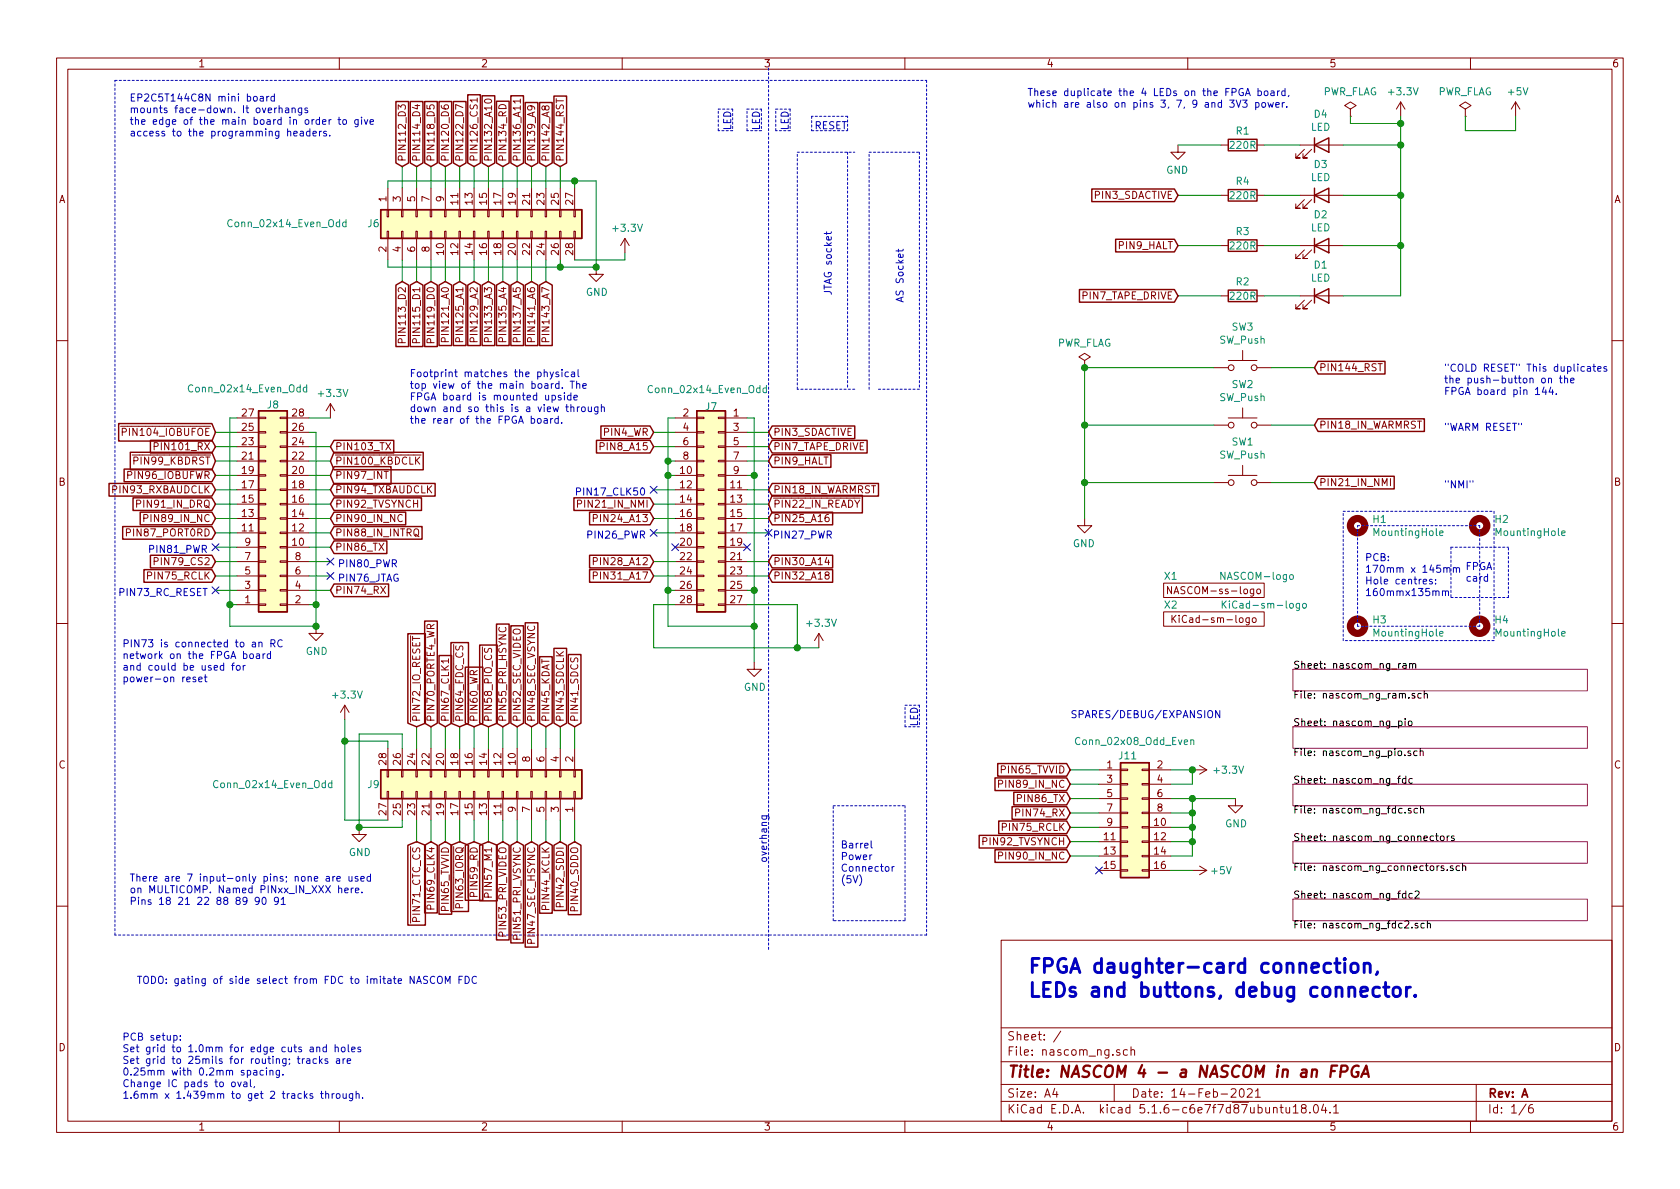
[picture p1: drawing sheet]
<svg xmlns="http://www.w3.org/2000/svg" width="297mm" height="210mm" viewBox="0 0 297 210" stroke-linecap="round" stroke-linejoin="round" font-family="sans-serif">
<defs><g id="words">
<g font-size="3.5" fill="#0000c2">
<text x="181.6" y="172.1">FPGA daughter-card connection,</text>
<text x="181.6" y="176.3">LEDs and buttons, debug connector.</text>
</g>
<text font-size="2.8" fill="#840000" x="178" y="190.5">Title: NASCOM 4 - a NASCOM in an FPGA</text>
<g font-size="2.1" fill="#840000">
<text x="178" y="184">Sheet: /</text>
<text x="178" y="186.7">File: nascom_ng.sch</text>
<text x="178" y="196.9">KiCad E.D.A. kicad 5.1.6-c6e7f7d87ubuntu18.04.1</text>
<text x="178" y="194.1">Size: A4</text>
<text x="200" y="194.1">Date: 14-Feb-2021</text>
<text x="263" y="194.1">Rev: A</text>
<text x="263" y="196.9">Id: 1/6</text>
</g>
<g font-size="1.8" fill="#840000">
<text x="35" y="11.9">1</text>
<text x="85" y="11.9">2</text>
<text x="135" y="11.9">3</text>
<text x="185" y="11.9">4</text>
<text x="235" y="11.9">5</text>
<text x="285" y="11.9">6</text>
<text x="71.8" y="28.7" transform="rotate(-90 71.8 28.7)">PIN112_D3</text>
<text x="74.3" y="28.7" transform="rotate(-90 74.3 28.7)">PIN114_D4</text>
<text x="76.8" y="28.7" transform="rotate(-90 76.8 28.7)">PIN118_D5</text>
<text x="79.4" y="28.7" transform="rotate(-90 79.4 28.7)">PIN120_D6</text>
<text x="81.9" y="28.7" transform="rotate(-90 81.9 28.7)">PIN122_D7</text>
<text x="84.5" y="28.7" transform="rotate(-90 84.5 28.7)">PIN126_CS1</text>
<text x="87" y="28.7" transform="rotate(-90 87 28.7)">PIN132_A10</text>
<text x="89.5" y="28.7" transform="rotate(-90 89.5 28.7)">PIN134_RD</text>
<text x="92.1" y="28.7" transform="rotate(-90 92.1 28.7)">PIN136_A11</text>
<text x="94.6" y="28.7" transform="rotate(-90 94.6 28.7)">PIN139_A9</text>
<text x="97.2" y="28.7" transform="rotate(-90 97.2 28.7)">PIN142_A8</text>
<text x="99.7" y="28.7" transform="rotate(-90 99.7 28.7)">PIN144_RST</text>
<text x="10.4" y="35.9">A</text>
<text x="68.3" y="35.7" transform="rotate(-90 68.3 35.7)">1</text>
<text x="70.9" y="35.7" transform="rotate(-90 70.9 35.7)">3</text>
<text x="73.4" y="35.7" transform="rotate(-90 73.4 35.7)">5</text>
<text x="75.9" y="35.7" transform="rotate(-90 75.9 35.7)">7</text>
<text x="78.5" y="35.7" transform="rotate(-90 78.5 35.7)">9</text>
<text x="193.6" y="35.2">PIN3_SDACTIVE</text>
<text x="285.4" y="35.9">A</text>
<text x="81" y="36.1" transform="rotate(-90 81 36.1)">11</text>
<text x="83.6" y="36.1" transform="rotate(-90 83.6 36.1)">13</text>
<text x="86.1" y="36.1" transform="rotate(-90 86.1 36.1)">15</text>
<text x="88.6" y="36.1" transform="rotate(-90 88.6 36.1)">17</text>
<text x="91.2" y="36.1" transform="rotate(-90 91.2 36.1)">19</text>
<text x="93.7" y="36.1" transform="rotate(-90 93.7 36.1)">21</text>
<text x="96.3" y="36.1" transform="rotate(-90 96.3 36.1)">23</text>
<text x="98.8" y="36.1" transform="rotate(-90 98.8 36.1)">25</text>
<text x="101.3" y="36.1" transform="rotate(-90 101.3 36.1)">27</text>
<text x="68.3" y="44.5" transform="rotate(-90 68.3 44.5)">2</text>
<text x="70.9" y="44.5" transform="rotate(-90 70.9 44.5)">4</text>
<text x="73.4" y="44.5" transform="rotate(-90 73.4 44.5)">6</text>
<text x="75.9" y="44.5" transform="rotate(-90 75.9 44.5)">8</text>
<text x="78.5" y="45" transform="rotate(-90 78.5 45)">10</text>
<text x="81" y="45" transform="rotate(-90 81 45)">12</text>
<text x="83.6" y="45" transform="rotate(-90 83.6 45)">14</text>
<text x="86.1" y="45" transform="rotate(-90 86.1 45)">16</text>
<text x="88.6" y="45" transform="rotate(-90 88.6 45)">18</text>
<text x="91.2" y="45" transform="rotate(-90 91.2 45)">20</text>
<text x="93.7" y="45" transform="rotate(-90 93.7 45)">22</text>
<text x="96.3" y="45" transform="rotate(-90 96.3 45)">24</text>
<text x="98.8" y="45" transform="rotate(-90 98.8 45)">26</text>
<text x="101.3" y="45" transform="rotate(-90 101.3 45)">28</text>
<text x="197.9" y="44.1">PIN9_HALT</text>
<text x="191.5" y="53">PIN7_TAPE_DRIVE</text>
<text x="71.8" y="59.7" transform="rotate(-90 71.8 59.7)">PIN113_D2</text>
<text x="74.3" y="59.7" transform="rotate(-90 74.3 59.7)">PIN115_D1</text>
<text x="76.8" y="59.7" transform="rotate(-90 76.8 59.7)">PIN119_D0</text>
<text x="79.4" y="59.7" transform="rotate(-90 79.4 59.7)">PIN121_A0</text>
<text x="81.9" y="59.7" transform="rotate(-90 81.9 59.7)">PIN125_A1</text>
<text x="84.5" y="59.7" transform="rotate(-90 84.5 59.7)">PIN129_A2</text>
<text x="87" y="59.7" transform="rotate(-90 87 59.7)">PIN133_A3</text>
<text x="89.5" y="59.7" transform="rotate(-90 89.5 59.7)">PIN135_A4</text>
<text x="92.1" y="59.7" transform="rotate(-90 92.1 59.7)">PIN137_A5</text>
<text x="94.6" y="59.7" transform="rotate(-90 94.6 59.7)">PIN141_A6</text>
<text x="97.2" y="59.7" transform="rotate(-90 97.2 59.7)">PIN143_A7</text>
<text x="233.2" y="65.7">PIN144_RST</text>
<text x="22.4" y="77.1">PIN104_IOBUFOE</text>
<text x="42.8" y="76.2">25</text>
<text x="42.8" y="73.7">27</text>
<text x="51.7" y="76.2">26</text>
<text x="51.7" y="73.7">28</text>
<text x="106.9" y="77.1">PIN4_WR</text>
<text x="120.8" y="73.7">2</text>
<text x="120.8" y="76.2">4</text>
<text x="129.7" y="73.7">1</text>
<text x="129.7" y="76.2">3</text>
<text x="136.7" y="77.1">PIN3_SDACTIVE</text>
<text x="233.2" y="75.8">PIN18_IN_WARMRST</text>
<text x="24.1" y="82.2">PIN99_KBDRST</text>
<text x="28" y="79.6">PIN101_RX</text>
<text x="42.8" y="83.8">19</text>
<text x="42.8" y="81.3">21</text>
<text x="42.8" y="78.7">23</text>
<text x="51.7" y="83.8">20</text>
<text x="51.7" y="81.3">22</text>
<text x="51.7" y="78.7">24</text>
<text x="59.2" y="79.6">PIN103_TX</text>
<text x="59.2" y="82.2">PIN100_KBDCLK</text>
<text x="106.6" y="79.6">PIN8_A15</text>
<text x="120.3" y="83.8">10</text>
<text x="120.8" y="78.7">6</text>
<text x="120.8" y="81.3">8</text>
<text x="129.7" y="78.7">5</text>
<text x="129.7" y="81.3">7</text>
<text x="129.7" y="83.8">9</text>
<text x="136.7" y="79.6">PIN7_TAPE_DRIVE</text>
<text x="136.7" y="82.2">PIN9_HALT</text>
<text x="10.4" y="85.9">B</text>
<text x="20.2" y="87.2">PIN93_RXBAUDCLK</text>
<text x="23" y="84.7">PIN96_IOBUFWR</text>
<text x="24.7" y="89.8">PIN91_IN_DRQ</text>
<text x="42.8" y="88.9">15</text>
<text x="42.8" y="86.4">17</text>
<text x="51.7" y="88.9">16</text>
<text x="51.7" y="86.4">18</text>
<text x="59.2" y="89.8">PIN92_TVSYNCH</text>
<text x="59.2" y="87.2">PIN94_TXBAUDCLK</text>
<text x="59.2" y="84.7">PIN97_INT</text>
<text x="102.9" y="89.8">PIN21_IN_NMI</text>
<text x="120.3" y="86.4">12</text>
<text x="120.3" y="88.9">14</text>
<text x="129.2" y="86.4">11</text>
<text x="129.2" y="88.9">13</text>
<text x="136.7" y="89.8">PIN22_IN_READY</text>
<text x="136.7" y="87.2">PIN18_IN_WARMRST</text>
<text x="233.2" y="86">PIN21_IN_NMI</text>
<text x="285.4" y="85.9">B</text>
<text x="23" y="94.9">PIN87_PORT0RD</text>
<text x="26.1" y="92.3">PIN89_IN_NC</text>
<text x="42.8" y="94">11</text>
<text x="42.8" y="91.4">13</text>
<text x="51.7" y="94">12</text>
<text x="51.7" y="91.4">14</text>
<text x="59.2" y="92.3">PIN90_IN_NC</text>
<text x="59.2" y="94.9">PIN88_IN_INTRQ</text>
<text x="105.6" y="92.3">PIN24_A13</text>
<text x="120.3" y="91.4">16</text>
<text x="120.3" y="94">18</text>
<text x="129.2" y="91.4">15</text>
<text x="129.2" y="94">17</text>
<text x="136.7" y="92.3">PIN25_A16</text>
<text x="28" y="99.9">PIN79_CS2</text>
<text x="43.3" y="101.6">5</text>
<text x="43.3" y="99.1">7</text>
<text x="43.3" y="96.5">9</text>
<text x="51.7" y="96.5">10</text>
<text x="52.2" y="101.6">6</text>
<text x="52.2" y="99.1">8</text>
<text x="59.2" y="97.4">PIN86_TX</text>
<text x="105.6" y="99.9">PIN28_A12</text>
<text x="120.3" y="96.5">20</text>
<text x="120.3" y="99.1">22</text>
<text x="120.3" y="101.6">24</text>
<text x="129.2" y="96.5">19</text>
<text x="129.2" y="99.1">21</text>
<text x="129.2" y="101.6">23</text>
<text x="136.7" y="99.9">PIN30_A14</text>
<text x="26.5" y="102.5">PIN75_RCLK</text>
<text x="43.3" y="106.7">1</text>
<text x="43.3" y="104.1">3</text>
<text x="52.2" y="106.7">2</text>
<text x="52.2" y="104.1">4</text>
<text x="59.2" y="105">PIN74_RX</text>
<text x="105.6" y="102.5">PIN31_A17</text>
<text x="120.3" y="104.1">26</text>
<text x="120.3" y="106.7">28</text>
<text x="129.2" y="104.1">25</text>
<text x="129.2" y="106.7">27</text>
<text x="136.7" y="102.5">PIN32_A18</text>
<text x="207.3" y="105.1">NASCOM-ss-logo</text>
<text x="208.4" y="110.2">KiCad-sm-logo</text>
<text x="74.3" y="127.7" transform="rotate(-90 74.3 127.7)">PIN72_IO_RESET</text>
<text x="76.8" y="127.7" transform="rotate(-90 76.8 127.7)">PIN70_PORTE4_WR</text>
<text x="79.4" y="127.7" transform="rotate(-90 79.4 127.7)">PIN67_CLK1</text>
<text x="81.9" y="127.7" transform="rotate(-90 81.9 127.7)">PIN64_FDC_CS</text>
<text x="84.5" y="127.7" transform="rotate(-90 84.5 127.7)">PIN60_WR</text>
<text x="87" y="127.7" transform="rotate(-90 87 127.7)">PIN58_PIO_CS</text>
<text x="89.5" y="127.7" transform="rotate(-90 89.5 127.7)">PIN55_PRI_HSYNC</text>
<text x="92.1" y="127.7" transform="rotate(-90 92.1 127.7)">PIN52_SEC_VIDEO</text>
<text x="94.6" y="127.7" transform="rotate(-90 94.6 127.7)">PIN48_SEC_VSYNC</text>
<text x="97.2" y="127.7" transform="rotate(-90 97.2 127.7)">PIN45_KDAT</text>
<text x="99.7" y="127.7" transform="rotate(-90 99.7 127.7)">PIN43_SDCLK</text>
<text x="102.2" y="127.7" transform="rotate(-90 102.2 127.7)">PIN41_SDCS</text>
<text x="10.4" y="135.9">C</text>
<text x="68.3" y="135.2" transform="rotate(-90 68.3 135.2)">28</text>
<text x="70.9" y="135.2" transform="rotate(-90 70.9 135.2)">26</text>
<text x="73.4" y="135.2" transform="rotate(-90 73.4 135.2)">24</text>
<text x="75.9" y="135.2" transform="rotate(-90 75.9 135.2)">22</text>
<text x="78.5" y="135.2" transform="rotate(-90 78.5 135.2)">20</text>
<text x="81" y="135.2" transform="rotate(-90 81 135.2)">18</text>
<text x="83.6" y="135.2" transform="rotate(-90 83.6 135.2)">16</text>
<text x="86.1" y="135.2" transform="rotate(-90 86.1 135.2)">14</text>
<text x="88.6" y="135.2" transform="rotate(-90 88.6 135.2)">12</text>
<text x="91.2" y="135.2" transform="rotate(-90 91.2 135.2)">10</text>
<text x="93.7" y="134.7" transform="rotate(-90 93.7 134.7)">8</text>
<text x="96.3" y="134.7" transform="rotate(-90 96.3 134.7)">6</text>
<text x="98.8" y="134.7" transform="rotate(-90 98.8 134.7)">4</text>
<text x="101.3" y="134.7" transform="rotate(-90 101.3 134.7)">2</text>
<text x="177.3" y="136.8">PIN65_TVVID</text>
<text x="195.7" y="135.9">1</text>
<text x="204.6" y="135.9">2</text>
<text x="285.4" y="135.9">C</text>
<text x="91.2" y="143.6" transform="rotate(-90 91.2 143.6)">9</text>
<text x="93.7" y="143.6" transform="rotate(-90 93.7 143.6)">7</text>
<text x="96.3" y="143.6" transform="rotate(-90 96.3 143.6)">5</text>
<text x="98.8" y="143.6" transform="rotate(-90 98.8 143.6)">3</text>
<text x="101.3" y="143.6" transform="rotate(-90 101.3 143.6)">1</text>
<text x="177.2" y="139.3">PIN89_IN_NC</text>
<text x="180.3" y="141.9">PIN86_TX</text>
<text x="195.7" y="138.4">3</text>
<text x="195.7" y="141">5</text>
<text x="195.7" y="143.5">7</text>
<text x="204.6" y="138.4">4</text>
<text x="204.6" y="141">6</text>
<text x="204.6" y="143.5">8</text>
<text x="68.3" y="144.1" transform="rotate(-90 68.3 144.1)">27</text>
<text x="70.9" y="144.1" transform="rotate(-90 70.9 144.1)">25</text>
<text x="73.4" y="144.1" transform="rotate(-90 73.4 144.1)">23</text>
<text x="75.9" y="144.1" transform="rotate(-90 75.9 144.1)">21</text>
<text x="78.5" y="144.1" transform="rotate(-90 78.5 144.1)">19</text>
<text x="81" y="144.1" transform="rotate(-90 81 144.1)">17</text>
<text x="83.6" y="144.1" transform="rotate(-90 83.6 144.1)">15</text>
<text x="86.1" y="144.1" transform="rotate(-90 86.1 144.1)">13</text>
<text x="88.6" y="144.1" transform="rotate(-90 88.6 144.1)">11</text>
<text x="174.1" y="149.5">PIN92_TVSYNCH</text>
<text x="177.6" y="146.9">PIN75_RCLK</text>
<text x="180.1" y="144.4">PIN74_RX</text>
<text x="195.2" y="148.6">11</text>
<text x="195.7" y="146">9</text>
<text x="204.1" y="146">10</text>
<text x="204.1" y="148.6">12</text>
<text x="177.2" y="152">PIN90_IN_NC</text>
<text x="195.2" y="151.1">13</text>
<text x="195.2" y="153.7">15</text>
<text x="204.1" y="151.1">14</text>
<text x="204.1" y="153.7">16</text>
<text x="76.8" y="160.1" transform="rotate(-90 76.8 160.1)">PIN69_CLK4</text>
<text x="79.4" y="160.7" transform="rotate(-90 79.4 160.7)">PIN65_TVVID</text>
<text x="81.9" y="160" transform="rotate(-90 81.9 160)">PIN63_IORQ</text>
<text x="84.5" y="158.1" transform="rotate(-90 84.5 158.1)">PIN59_RD</text>
<text x="87" y="158" transform="rotate(-90 87 158)">PIN57_M1</text>
<text x="97.2" y="160.4" transform="rotate(-90 97.2 160.4)">PIN44_KCLK</text>
<text x="99.7" y="159.8" transform="rotate(-90 99.7 159.8)">PIN42_SDDI</text>
<text x="102.2" y="160.6" transform="rotate(-90 102.2 160.6)">PIN40_SDDO</text>
<text x="74.3" y="162.6" transform="rotate(-90 74.3 162.6)">PIN71_CTC_CS</text>
<text x="89.5" y="165" transform="rotate(-90 89.5 165)">PIN53_PRI_VIDEO</text>
<text x="92.1" y="165.6" transform="rotate(-90 92.1 165.6)">PIN51_PRI_VSYNC</text>
<text x="94.6" y="166.3" transform="rotate(-90 94.6 166.3)">PIN47_SEC_HSYNC</text>
<text x="10.4" y="185.9">D</text>
<text x="285.4" y="185.9">D</text>
<text x="35" y="199.9">1</text>
<text x="85" y="199.9">2</text>
<text x="135" y="199.9">3</text>
<text x="185" y="199.9">4</text>
<text x="235" y="199.9">5</text>
<text x="285" y="199.9">6</text>
</g>
<g font-size="1.8" fill="#0000c2">
<text x="22.9" y="18">EP2C5T144C8N mini board</text>
<text x="181.6" y="17">These duplicate the 4 LEDs on the FPGA board,</text>
<text x="22.9" y="20">mounts face-down. It overhangs</text>
<text x="22.9" y="22.1">the edge of the main board in order to give</text>
<text x="129.3" y="23.1" transform="rotate(-90 129.3 23.1)">LED</text>
<text x="134.4" y="23.1" transform="rotate(-90 134.4 23.1)">LED</text>
<text x="139.4" y="23.1" transform="rotate(-90 139.4 23.1)">LED</text>
<text x="144" y="22.9">RESET</text>
<text x="181.6" y="19">which are also on pins 3, 7, 9 and 3V3 power.</text>
<text x="22.9" y="24.1">access to the programming headers.</text>
<text x="147.1" y="52.3" transform="rotate(-90 147.1 52.3)">JTAG socket</text>
<text x="159.8" y="53.6" transform="rotate(-90 159.8 53.6)">AS Socket</text>
<text x="255.3" y="65.7">&quot;COLD RESET&quot; This duplicates</text>
<text x="72.4" y="66.7">Footprint matches the physical</text>
<text x="72.4" y="68.8">top view of the main board. The</text>
<text x="72.4" y="70.8">FPGA board is mounted upside</text>
<text x="255.3" y="67.8">the push-button on the</text>
<text x="255.3" y="69.8">FPGA board pin 144.</text>
<text x="72.4" y="72.9">down and so this is a view through</text>
<text x="72.4" y="74.9">the rear of the FPGA board.</text>
<text x="255.3" y="76.2">&quot;WARM RESET&quot;</text>
<text x="102.8" y="87.6">PIN17_CLK50</text>
<text x="255.3" y="86.4">&quot;NMI&quot;</text>
<text x="104.3" y="95.2">PIN26_PWR</text>
<text x="137.3" y="95.2">PIN27_PWR</text>
<text x="26.8" y="97.8">PIN81_PWR</text>
<text x="59.7" y="100.3">PIN80_PWR</text>
<text x="241.3" y="99.2">PCB:</text>
<text x="241.3" y="101.3">170mm x 145mm</text>
<text x="259.1" y="100.8">FPGA</text>
<text x="21.5" y="105.4">PIN73_RC_RESET</text>
<text x="59.7" y="102.9">PIN76_JTAG</text>
<text x="241.3" y="103.3">Hole centres:</text>
<text x="241.3" y="105.4">160mmx135mm</text>
<text x="259.1" y="102.9">card</text>
<text x="21.6" y="114.5">PIN73 is connected to an RC</text>
<text x="21.6" y="116.5">network on the FPGA board</text>
<text x="21.6" y="118.6">and could be used for</text>
<text x="21.6" y="120.6">power-on reset</text>
<text x="162.3" y="128.5" transform="rotate(-90 162.3 128.5)">LED</text>
<text x="189.2" y="127">SPARES/DEBUG/EXPANSION</text>
<text x="22.9" y="155.9">There are 7 input-only pins; none are used</text>
<text x="135.6" y="152.6" transform="rotate(-90 135.6 152.6)">overhang</text>
<text x="148.6" y="150">Barrel</text>
<text x="148.6" y="152.1">Power</text>
<text x="148.6" y="154.1">Connector</text>
<text x="22.9" y="158">on MULTICOMP. Named PINxx_IN_XXX here.</text>
<text x="22.9" y="160">Pins 18 21 22 88 89 90 91</text>
<text x="148.6" y="156.2">(5V)</text>
<text x="24.1" y="174">TODO: gating of side select from FDC to imitate NASCOM FDC</text>
<text x="21.6" y="184">PCB setup:</text>
<text x="21.6" y="186.1">Set grid to 1.0mm for edge cuts and holes</text>
<text x="21.6" y="188.1">Set grid to 25mils for routing; tracks are</text>
<text x="21.6" y="190.2">0.25mm with 0.2mm spacing.</text>
<text x="21.6" y="192.2">Change IC pads to oval,</text>
<text x="21.6" y="194.3">1.6mm x 1.439mm to get 2 tracks through.</text>
</g>
<g font-size="1.8" fill="#008484">
<text x="233.8" y="16.9">PWR_FLAG</text>
<text x="245.7" y="16.9">+3.3V</text>
<text x="254.1" y="16.9">PWR_FLAG</text>
<text x="266.8" y="16.9">+5V</text>
<text x="218.6" y="23.8">R1</text>
<text x="231.7" y="23.1">LED</text>
<text x="232.4" y="20.8">D4</text>
<text x="217.6" y="26.3">220R</text>
<text x="232.4" y="29.7">D3</text>
<text x="206.2" y="30.7">GND</text>
<text x="217.6" y="35.2">220R</text>
<text x="218.6" y="32.7">R4</text>
<text x="231.7" y="32">LED</text>
<text x="40.7" y="40.2">Conn_02x14_Even_Odd</text>
<text x="65.1" y="40.2">J6</text>
<text x="108.5" y="41">+3.3V</text>
<text x="218.6" y="41.6">R3</text>
<text x="231.7" y="40.9">LED</text>
<text x="232.4" y="38.6">D2</text>
<text x="217.6" y="44.1">220R</text>
<text x="232.4" y="47.5">D1</text>
<text x="103.6" y="52.3">GND</text>
<text x="217.6" y="53">220R</text>
<text x="218.6" y="50.5">R2</text>
<text x="231.7" y="49.8">LED</text>
<text x="217.8" y="58.5">SW3</text>
<text x="186.8" y="61.3">PWR_FLAG</text>
<text x="215.6" y="60.8">SW_Push</text>
<text x="33.8" y="69.4">Conn_02x14_Even_Odd</text>
<text x="56.5" y="70.2">+3.3V</text>
<text x="115" y="69.5">Conn_02x14_Even_Odd</text>
<text x="215.6" y="70.9">SW_Push</text>
<text x="217.8" y="68.6">SW2</text>
<text x="47.3" y="72.2">J8</text>
<text x="124.8" y="72.6">J7</text>
<text x="215.6" y="81.1">SW_Push</text>
<text x="217.8" y="78.8">SW1</text>
<text x="242.8" y="92.5">H1</text>
<text x="243.1" y="94.8">MountingHole</text>
<text x="264.4" y="92.5">H2</text>
<text x="264.7" y="94.8">MountingHole</text>
<text x="189.7" y="96.8">GND</text>
<text x="205.9" y="102.5">X1</text>
<text x="205.9" y="107.6">X2</text>
<text x="216.2" y="102.5">NASCOM-logo</text>
<text x="217.2" y="107.6">KiCad-sm-logo</text>
<text x="142.8" y="110.8">+3.3V</text>
<text x="242.8" y="110.3">H3</text>
<text x="243.1" y="112.6">MountingHole</text>
<text x="264.4" y="110.3">H4</text>
<text x="264.7" y="112.6">MountingHole</text>
<text x="54.1" y="115.8">GND</text>
<text x="59" y="123.5">+3.3V</text>
<text x="131.5" y="122.2">GND</text>
<text x="190.6" y="131.7">Conn_02x08_Odd_Even</text>
<text x="197.9" y="134.3">J11</text>
<text x="214.8" y="136.8">+3.3V</text>
<text x="38.2" y="139.4">Conn_02x14_Even_Odd</text>
<text x="65.1" y="139.4">J9</text>
<text x="216.6" y="146.3">GND</text>
<text x="61.7" y="151.4">GND</text>
<text x="214.3" y="154.6">+5V</text>
</g>
<g font-size="1.8">
<text x="228.6" y="118.3">Sheet: nascom_ng_ram</text>
<text x="228.6" y="123.5">File: nascom_ng_ram.sch</text>
<text x="228.6" y="128.4">Sheet: nascom_ng_pio</text>
<text x="228.6" y="133.7">File: nascom_ng_pio.sch</text>
<text x="228.6" y="138.6">Sheet: nascom_ng_fdc</text>
<text x="228.6" y="143.9">File: nascom_ng_fdc.sch</text>
<text x="228.6" y="148.7">Sheet: nascom_ng_connectors</text>
<text x="228.6" y="154">File: nascom_ng_connectors.sch</text>
<text x="228.6" y="158.9">Sheet: nascom_ng_fdc2</text>
<text x="228.6" y="164.2">File: nascom_ng_fdc2.sch</text>
</g>
</g></defs>
<g fill="none" stroke="#840000" stroke-width=".18">
<path d="M10 10.3h277v189.9h-277zM12 12.2h273v186.1h-273zM60 10.3v1.9M70.4 19.3v-.8l.5 .5 .1-.4 .5-.1 .2 .3-.1 .5M73.4 18.7h.8M73.8 18.5v.8l-.9-.3M75.5 18.6v.6l.6 .1-.1-.5 .2-.3h.3l.3 .3-.2 .5M78 18.7l.1 .3a.81 .81 0 0 0 1.2 0l-.1-.3-.4-.2-.3 .3v.2l.3 .3M81.8 19l-1.2-.5v.8M84.4 17.7h-1.3l.4 .4M84.4 17.3v.8M85.7 17.7a.75 .75 0 0 1 1.2 .2 .73 .73 0 0 1-1.3-.1z"/>
<path d="M88.4 18.6a.66 .66 0 0 1 .7-.1 .66 .66 0 0 1 .4 .7h-1.3zM92 17.9h-1.3l.4 .3M92 17.5v.7M93.8 18.7l.3 .3-.1 .3-.2 .2-.5-.2v-.3l.1-.2a.84 .84 0 0 1 1.1 .3v.2M96.4 19l.2-.3h.3l.2 .3-.1 .3-.1 .2-.4-.1-.1-.4-.3-.3-.3 .3 .1 .4h.3l.2-.2M98.3 17.4v.8M110 10.3v1.9M160 10.3v1.9M210 10.3v1.9M238.8 19.3l1-.6-1-.7-1.1 .7 1.1 .6v1.3M247.6 18l-.7 1.3M247.6 18v2.6"/>
<path d="M247.6 18l.8 1.3M259.1 19.3l1-.6-1-.7-1 .7 1 .6v1.3M260 10.3v1.9M268 18l-.8 1.3M268 18v2.6M268 18l.7 1.3M68.5 37.1h.2v1.2h-.2zM68.6 33.3v3.8M71 37.1h.2v1.2h-.2zM71.1 33.3v3.8M73.5 37.1h.3v1.2h-.3zM73.7 33.3v3.8"/>
<path d="M76.1 37.1h.2v1.2h-.2zM76.2 33.3v3.8M78.6 37.1h.3v1.2h-.3zM78.7 33.3v3.8M81.2 37.1h.2v1.2h-.2zM81.3 33.3v3.8M83.7 37.1h.2v1.2h-.2zM83.8 33.3v3.8M86.2 37.1h.3v1.2h-.3zM86.4 33.3v3.8M88.8 37.1h.2v1.2h-.2zM88.9 33.3v3.8"/>
<path d="M91.3 37.1h.3v1.2h-.3zM91.4 33.3v3.8M93.9 37.1h.2v1.2h-.2zM94 33.3v3.8M96.4 37.1h.2v1.2h-.2zM96.5 33.3v3.8M98.9 37.1h.3v1.2h-.3zM99.1 33.3v3.8M101.5 37.1h.2v1.2h-.2zM101.6 33.3v3.8M208.3 25.6v1.3h-1.3l1.3 1.3 1.2-1.3h-1.2M215.9 34.5h1.3"/>
<path d="M215.9 25.6h1.3M222.2 34.5h1.3M222.2 25.6h1.3M229.9 34.5h7.6M229.9 25.6h7.6M230.6 35.3l-1.5 1.5h.8h-.8v-.7M230.6 26.4l-1.5 1.5h.8h-.8v-.7M231.9 35.3l-1.5 1.5h.7h-.7v-.7M231.9 26.4l-1.5 1.5h.7h-.7v-.7M238.8 20.6h.1M259.1 20.6h.1M68.5 40.9h.2v1.3h-.2z"/>
<path d="M68.6 42.2v3.8M71 40.9h.2v1.3h-.2zM71.1 42.2v3.8M73.5 40.9h.3v1.3h-.3zM73.7 42.2v3.8M76.1 40.9h.2v1.3h-.2zM76.2 42.2v3.8M78.6 40.9h.3v1.3h-.3zM78.7 42.2v3.8M81.2 40.9h.2v1.3h-.2zM81.3 42.2v3.8M83.7 40.9h.2v1.3h-.2z"/>
<path d="M83.8 42.2v3.8M86.2 40.9h.3v1.3h-.3zM86.4 42.2v3.8M88.8 40.9h.2v1.3h-.2zM88.9 42.2v3.8M91.3 40.9h.3v1.3h-.3zM91.4 42.2v3.8M93.9 40.9h.2v1.3h-.2zM94 42.2v3.8M96.4 40.9h.2v1.3h-.2zM96.5 42.2v3.8M98.9 40.9h.3v1.3h-.3z"/>
<path d="M99.1 42.2v3.8M101.5 40.9h.2v1.3h-.2zM101.6 42.2v3.8M105.4 47.2v1.3h1.3l-1.3 1.3-1.3-1.3h1.3M110.5 42.2l-.8 1.2M110.5 42.2v2.5M110.5 42.2l.8 1.2M215.9 52.3h1.3M215.9 43.4h1.3M222.2 52.3h1.3M222.2 43.4h1.3M229.9 52.3h7.6"/>
<path d="M229.9 43.4h7.6M230.6 53.1l-1.5 1.5h.8h-.8v-.8M230.6 44.2l-1.5 1.5h.8h-.8v-.7M231.9 53.1l-1.5 1.5h.7h-.7v-.8M231.9 44.2l-1.5 1.5h.7h-.7v-.7M10 60.2h2M21.3 75.4h1.3M21.6 76.4l.6-.1 .2-.1-.1-.3-.2-.2h-.5v1.3M27.3 78.9l.6-.1v-.4l-.2-.1h-.4v1.2M41.9 73.9h3.8M41.9 76.4h3.8M41.9 79h3.8"/>
<path d="M45.7 73.8h1.3v.2h-1.3zM45.7 76.3h1.3v.3h-1.3zM45.7 78.9h1.3v.2h-1.3zM49.5 73.8h1.3v.2h-1.3zM49.5 76.3h1.3v.3h-1.3zM49.5 78.9h1.3v.2h-1.3zM50.8 73.9h3.8M50.8 76.4h3.8M50.8 79h3.8M58.4 71.4l-.7 1.2M58.4 71.4v2.5M58.4 71.4l.8 1.2"/>
<path d="M68.2 78.3l.9 1.2M69.1 78.3l-.9 1.2M71.1 60.6l-.1-.7h-.5l-.1 .2v.5h1.3M73.6 60.6l-.1-.7h-.4l-.2 .2v.5h1.3M76.1 60.6l-.1-.7h-.4l-.1 .2v.5h1.3M78.7 60.4l-.1-.6h-.4l-.2 .1v.5h1.3M81.2 60.4v-.6h-.5l-.1 .1v.5h1.2M83.8 60.4l-.1-.6h-.5l-.1 .1v.5h1.3M86.3 60.4v-.6h-.5l-.2 .1v.5h1.3M88.8 60.4v-.6h-.5l-.1 .1v.5h1.3M91.4 60.4l-.1-.6h-.4l-.2 .1v.5h1.3M93.9 60.4v-.6h-.5l-.1 .1v.5h1.2"/>
<path d="M96.5 60.4l-.1-.6h-.5l-.1 .1v.5h1.3M106.1 78.9l.7-.1v-.4l-.7-.1v1.2M119.4 73.9h3.8M119.4 76.4h3.8M119.4 79h3.8M123.2 78.9h1.3v.2h-1.3zM123.2 76.3h1.3v.3h-1.3zM123.2 73.8h1.3v.2h-1.3zM127 78.9h1.3v.2h-1.3zM127 76.3h1.3v.3h-1.3zM127 73.8h1.3v.2h-1.3zM128.3 73.9h3.8"/>
<path d="M128.3 76.4h3.8M128.3 79h3.8M191.8 63.7l1-.6-1-.6-1 .6 1 .6v1.3M191.8 65h.1M214.6 75.2h2.6M214.6 65h2.6M217.2 73.9h5M217.2 63.7h5M219.7 62v1.7M219.7 72.1v1.8M222.2 75.2h2.6M222.2 65h2.6"/>
<path d="M243.7 64.3h.7M285 60.2h2M22.4 94.2l.6-.1v-.5l-.2-.1h-.4v1.3M23.4 80.5h1.2M24.2 89.1l.6-.1 .1-.1-.1-.3-.2-.2h-.4v1.3M25.4 91.6h.6l.2-.2-.1-.3-.2-.1h-.5v1.2M27.3 99.3l.6-.1v-.5l-.2-.1h-.4v1.3M41.9 84.1h3.8M41.9 86.6h3.8M41.9 89.1h3.8M41.9 91.7h3.8M41.9 94.2h3.8"/>
<path d="M41.9 96.8h3.8M41.9 99.3h3.8M41.9 81.5h3.8M45.7 81.4h1.3v.3h-1.3zM45.7 83.9h1.3v.3h-1.3zM45.7 86.5h1.3v.2h-1.3zM45.7 89h1.3v.3h-1.3zM45.7 91.6h1.3v.2h-1.3zM45.7 94.1h1.3v.3h-1.3zM45.7 96.6h1.3v.3h-1.3zM45.7 99.2h1.3v.2h-1.3zM49.5 81.4h1.3v.3h-1.3z"/>
<path d="M49.5 83.9h1.3v.3h-1.3zM49.5 86.5h1.3v.2h-1.3zM49.5 89h1.3v.3h-1.3zM49.5 91.6h1.3v.2h-1.3zM49.5 94.1h1.3v.3h-1.3zM49.5 96.6h1.3v.3h-1.3zM49.5 99.2h1.3v.2h-1.3zM50.8 84.1h3.8M50.8 86.6h3.8M50.8 89.1h3.8M50.8 91.7h3.8M50.8 94.2h3.8"/>
<path d="M50.8 96.8h3.8M50.8 99.3h3.8M50.8 81.5h3.8M67.9 83.4h.8M71.1 91.1a.6 .6 0 0 0-.8 .4 .6 .6 0 0 0 .6 .7l.2-.1M73.2 80.5h1.2M73.3 93.7l.2-.2a.44 .44 0 0 1 .5 .4v.7l-.3 .2-.3-.1a1 1 0 0 1-.1-1zM73.4 94.5l.7 .4M73.7 81.4l.5 .7M74.2 80.8l-.7 .8M102.1 89.1l.6-.1 .1-.1v-.3l-.2-.2h-.5v1.3M104.9 99.3l.6-.1 .1-.5-.2-.1h-.5v1.3"/>
<path d="M104.9 91.6h.6l.1-.5-.2-.1h-.5v1.2M119.4 84.1h3.8M119.4 86.6h3.8M119.4 89.1h3.8M119.4 91.7h3.8M119.4 94.2h3.8M119.4 96.8h3.8M119.4 99.3h3.8M119.4 81.5h3.8M123.2 99.2h1.3v.2h-1.3zM123.2 96.6h1.3v.3h-1.3zM123.2 94.1h1.3v.3h-1.3z"/>
<path d="M123.2 91.6h1.3v.2h-1.3zM123.2 89h1.3v.3h-1.3zM123.2 86.5h1.3v.2h-1.3zM123.2 83.9h1.3v.3h-1.3zM123.2 81.4h1.3v.3h-1.3zM127 99.2h1.3v.2h-1.3zM127 96.6h1.3v.3h-1.3zM127 94.1h1.3v.3h-1.3zM127 91.6h1.3v.2h-1.3zM127 89h1.3v.3h-1.3zM127 86.5h1.3v.2h-1.3zM127 83.9h1.3v.3h-1.3z"/>
<path d="M127 81.4h1.3v.3h-1.3zM128.3 84.1h3.8M128.3 86.6h3.8M128.3 89.1h3.8M128.3 91.7h3.8M128.3 94.2h3.8M128.3 96.8h3.8M128.3 99.3h3.8M128.3 81.5h3.8M146.2 98.5l-.3 .9h.8M146.5 91l-.5 .1-.1 .4v.6l.2 .1h.4l.1-.2-.1-.5h-.4l-.2 .2M146.5 99v.9"/>
<path d="M191.8 91.7v1.3h-1.3l1.3 1.2 1.2-1.2h-1.2M214.6 85.3h2.6M217.2 84.1h5M219.7 82.3v1.8M222.2 85.3h2.6M245.8 84.6v1.3M10 110.3h2M41.9 101.8h3.8M41.9 104.4h3.8M41.9 106.9h3.8M45.7 101.7h1.3v.3h-1.3zM45.7 104.3h1.3v.2h-1.3z"/>
<path d="M45.7 106.8h1.3v.3h-1.3zM49.5 101.7h1.3v.3h-1.3zM49.5 104.3h1.3v.2h-1.3zM49.5 106.8h1.3v.3h-1.3zM50.8 101.8h3.8M50.8 104.4h3.8M50.8 106.9h3.8M55.9 110.7v1.3h1.2l-1.2 1.3-1.3-1.3h1.3M67.3 103.7l.9 1.2M68.2 103.7l-.9 1.2M72.6 112.4v1M79.3 116.9h-1.3l.4 .3"/>
<path d="M79.3 116.5v.7M80.2 114v1.2M80.6 114.2v.5l.2 .3 .3-.2 .3-.5h.3l.1 .1v.6M85.3 114.4v1.2M85.7 114.6l-.1 .5 .2 .2h.3l.3-.5 .3-.2 .2 .3v.5M88.3 110.9a.51 .51 0 0 0 0 .7 .51 .51 0 0 0 .6 .1 .46 .46 0 0 0 .5-.2 .46 .46 0 0 0-.1-.6M98.3 115.2l.8 .8M99.6 115.2l-.7 .6M101 116.3l-.1 .5 .1 .2 .2 .1 .2-.2 .2-.4 .3-.2 .3 .3-.1 .5M104.9 101.8l.6-.1 .1-.4-.2-.2h-.5v1.3M119.4 101.8h3.8M119.4 104.4h3.8"/>
<path d="M119.4 106.9h3.8M123.2 106.8h1.3v.3h-1.3zM123.2 104.3h1.3v.2h-1.3zM123.2 101.7h1.3v.3h-1.3zM127 106.8h1.3v.3h-1.3zM127 104.3h1.3v.2h-1.3zM127 101.7h1.3v.3h-1.3zM128.3 101.8h3.8M128.3 104.4h3.8M128.3 106.9h3.8M133.3 117.1v1.3h1.3l-1.3 1.2-1.2-1.2h1.2M144.8 112l-.8 1.3"/>
<path d="M144.8 112v2.5M144.8 112l.7 1.3M146.1 101.7l-.2-.1v-.3l.5-.2 .2 .3-.1 .2-.5 .1-.1 .2v.4l.2 .1h.4l.1-.2v-.3l-.2-.2M205.7 103.1h17.8v2.6h-17.8zM205.7 108.2h17.8v2.5h-17.8zM207.1 103.7v1.3l-.7-1.3v1.3M207.2 108.8v1.3M207.4 109.4l.5 .7M207.9 108.8l-.7 .7M220.9 109.2l-.1 1.2-.2 .1-.3-.1M220.9 109.3l-.4-.1-.2 .3 .1 .5h.5M221.5 109.3l.3-.1 .3 .3-.1 .5-.3 .1-.3-.3z"/>
<path d="M222.3 104.2h.3l.3 .2-.1 .5-.3 .1-.3-.2zM285 110.3h2M61 124.7l-.8 1.3M61 124.7v2.5M61 124.7l.7 1.3M68.5 136.1h.2v1.3h-.2zM68.5 139.9h.2v1.3h-.2zM68.6 132.3v3.8M71 136.1h.2v1.3h-.2zM71 139.9h.2v1.3h-.2zM71.1 132.3v3.8M73.5 136.1h.3v1.3h-.3z"/>
<path d="M73.5 139.9h.3v1.3h-.3zM73.7 132.3v3.8M76.1 136.1h.2v1.3h-.2zM76.1 139.9h.2v1.3h-.2zM76.2 132.3v3.8M78.6 136.1h.3v1.3h-.3zM78.6 139.9h.3v1.3h-.3zM78.7 132.3v3.8M81.2 136.1h.2v1.3h-.2zM81.2 139.9h.2v1.3h-.2zM81.3 132.3v3.8M83.7 136.1h.2v1.3h-.2z"/>
<path d="M83.7 139.9h.2v1.3h-.2zM83.8 132.3v3.8M86.2 136.1h.3v1.3h-.3zM86.2 139.9h.3v1.3h-.3zM86.4 132.3v3.8M88.8 136.1h.2v1.3h-.2zM88.8 139.9h.2v1.3h-.2zM88.9 132.3v3.8M91.3 136.1h.3v1.3h-.3zM91.3 139.9h.3v1.3h-.3zM91.4 132.3v3.8M93.9 136.1h.2v1.3h-.2z"/>
<path d="M93.9 139.9h.2v1.3h-.2zM94 132.3v3.8M96.4 136.1h.2v1.3h-.2zM96.4 139.9h.2v1.3h-.2zM96.5 132.3v3.8M98.9 136.1h.3v1.3h-.3zM98.9 139.9h.3v1.3h-.3zM99.1 132.3v3.8M101.5 136.1h.2v1.3h-.2zM101.5 139.9h.2v1.3h-.2zM101.6 132.3v3.8M176.6 138.6h.6l.1-.2-.1-.3-.2-.1h-.4v1.2"/>
<path d="M194.3 136.1h3.8M194.3 138.7h3.8M198.1 138.6h1.3v.2h-1.3zM198.1 136h1.3v.3h-1.3zM201.9 138.6h1.3v.2h-1.3zM201.9 136h1.3v.3h-1.3zM203.2 136.1h3.8M203.2 138.7h3.8M210.8 136.1h2.6M212.1 135.4l1.3 .7M213.4 136.1l-1.3 .8M63.5 146.3v1.3h1.3l-1.3 1.2-1.3-1.2h1.3"/>
<path d="M68.6 141.2v3.8M71.1 141.2v3.8M73.7 141.2v3.8M76.2 141.2v3.8M78.7 141.2v3.8M81.3 141.2v3.8M83.8 141.2v3.8M85.3 157.7v1.2M86.3 158.6v-.6l-.2-.1-.3 .1-.2 .2v.4h1.3M86.4 141.2v3.8M88.9 141.2v3.8M91.4 141.2v3.8"/>
<path d="M94 141.2v3.8M96.5 141.2v3.8M99.1 141.2v3.8M101.6 141.2v3.8M176.6 151.3h.6l.1-.2-.1-.3-.2-.1h-.4v1.2M179.6 143.7h.6l.1-.2-.1-.3-.1-.2h-.5v1.3M194.3 146.3h3.8M194.3 148.8h3.8M194.3 151.4h3.8M194.3 153.9h3.8M194.3 141.2h3.8M194.3 143.8h3.8"/>
<path d="M198.1 148.7h1.3v.3h-1.3zM198.1 151.3h1.3v.2h-1.3zM198.1 153.8h1.3v.2h-1.3zM198.1 146.2h1.3v.2h-1.3zM198.1 141.1h1.3v.2h-1.3zM198.1 143.6h1.3v.3h-1.3zM201.9 148.7h1.3v.3h-1.3zM201.9 151.3h1.3v.2h-1.3zM201.9 153.8h1.3v.2h-1.3zM201.9 146.2h1.3v.2h-1.3zM201.9 141.1h1.3v.2h-1.3zM201.9 143.6h1.3v.3h-1.3z"/>
<path d="M203.2 146.3h3.8M203.2 148.8h3.8M203.2 151.4h3.8M203.2 153.9h3.8M203.2 141.2h3.8M203.2 143.8h3.8M210.8 153.9h2.6M212.1 153.2l1.3 .7M213.4 153.9l-1.3 .8M218.4 141.2v1.3h1.3l-1.3 1.3-1.2-1.3h1.2M10 160.2h2M72.6 162v1.2"/>
<path d="M76.1 160.8v-.7h-.5l-.1 .2v.5h1.3M81.2 160.5v-.6l-.2-.1-.3 .1-.1 .1v.5h1.2M88.8 165.5l-.1-.6h-.4l-.1 .1v.5h1.3M91.4 166.1l-.1-.6-.1-.2-.3 .1-.2 .2v.5h1.3M99 160.3l-.1-.6h-.4l-.2 .6h1.3M177 166.3h108v32h-108zM285 160.2h2M60 198.3v1.9M110 198.3v1.9M160 198.3v1.9M177 194.8h108M177 191.8h108"/>
<path d="M177 187.8h108M177 181.8h108M186.5 192.5l-.4 1h1M186.8 193v1M187.6 182.3l-1.3 2M197 191.8v3M198 185.7l-.4-.1-.2 .2 .1 .2 .5 .2v.3h-.6M199.3 185.7l-.4-.1-.3 .3 .1 .6 .2 .1 .4-.1M200 185.7l.2-.1 .4 .1v.9M200 185.1v1.5M210 198.3v1.9M217.7 192.7l.2-.2h.4l.2 .5-.9 1h.9"/>
<path d="M219.3 192.6l.3-.1a.94 .94 0 0 1 0 1.5h-.1a1 1 0 0 1-.2-1.4zM220.5 192.7l.3-.2h.3l.2 .2 .1 .3-.9 1h.9M222 193l.4-.5v1.5M222 194h.8M225.2 196l.2-.2 .3 .1 .1 .9M226.3 195.8h.6M226.5 195.3v1.3l.4 .2M227.4 195.8l.1 .9 .3 .1 .2-.1M228 195.8v1M228.7 195.8l.4-.5v1.5M228.7 196.8h.8M230.4 196l-.3-.2v-.3a.48 .48 0 0 1 .8 0l-.1 .4-.7 .2v.4l.3 .3h.3l.2-.3v-.4l-.2-.1"/>
<path d="M231.6 196.7v.1M232.4 195.4l.2-.1a.8 .8 0 0 1 .5 .8 .8 .8 0 0 1-.5 .7 1 1 0 0 1-.2-1.4zM234 195.2l-.3 1.1h.9M234.4 195.8v1M235.2 196.7v.1M235.8 195.8l.4-.5v1.5M235.8 196.8h.9M260 198.3v1.9M261 191.8v6.5M269.8 195.2l-1.2 2M271 195.3a.62 .62 0 0 0-.7 .7v.7l.3 .1 .4-.1 .1-.5-.1-.2-.4-.1-.3 .3"/>
<circle cx="217.7" cy="65" r=".51"/>
<circle cx="217.7" cy="75.2" r=".51"/>
<circle cx="221.7" cy="75.2" r=".51"/>
<circle cx="221.7" cy="65" r=".51"/>
<circle cx="217.7" cy="85.3" r=".51"/>
<circle cx="221.7" cy="85.3" r=".51"/>
</g>
<path d="M235.4 189.4h.6M236.4 188.4h-.9l-.3 2M237.1 189.5h.7a.56 .56 0 0 0 .5-.5 .56 .56 0 0 0-.4-.6h-.7l-.3 2M240.2 188.5a1.01 1.01 0 0 0-1.1 .3 1.01 1.01 0 0 0-.1 1.2 .65 .65 0 0 0 1.1 .3l.1-.7h-.4M240.7 190.4l.9-2 .4 2M240.9 189.9h1" fill="none" stroke="#840000" stroke-width=".41"/>
<path d="M228.6 118.4h52.1v3.8h-52.1zM228.6 128.5h52.1v3.8h-52.1zM228.6 138.7h52.1v3.8h-52.1zM228.6 148.8h52.1v3.8h-52.1zM228.6 159h52.1v3.8h-52.1z" fill="none" stroke="#840084" stroke-width=".18"/>
<g fill="none" stroke="#000" stroke-width=".18">
<path d="M248.1 117.4h.5v.8M248.6 117.6l-.4 .1-.2 .2 .1 .2h.5M249.2 117.5l.2-.2 .3 .1 .1 .8M249.2 117.3v.9M249.8 117.5l.2-.2 .3 .1v.8M247.1 137.7h.5M247.3 127.6l.3-.1 .3 .2-.1 .6h-.5M247.3 127.5v1.3M247.6 137.2l-.3 .2v1.1M248.4 127.1v.1M248.4 127.5v.8M248.6 137.7h-.4l-.2 .2 .1 .5h.5"/>
<path d="M248.6 137.2v1.3M249.1 127.6l.3-.1 .3 .2-.2 .6h-.3l-.2-.1zM249.4 132.8h-.3l-.2 .2 .1 .1 .4 .2v.3h-.5M249.7 137.7h-.3l-.3 .2 .1 .5h.5M250.1 122.7l-.3-.1-.1 .2v.2l.4 .1v.3h-.4M250.5 132.8h-.3l-.2 .2 .1 .6h.4M251.1 132.9l.2-.1h.3v.8M251.1 132.4v1.2M251.3 122.7l-.4-.1-.2 .3 .1 .5h.5M251.8 122.8l.2-.2 .3 .1 .1 .8M251.8 122.2v1.3M248.6 158h-.4l-.2 .2 .1 .6h.5"/>
<path d="M248.6 157.6v1.2M249.5 143l-.3-.1-.2 .2v.2l.5 .1v.3h-.5M249.7 158h-.3l-.3 .2 .1 .6h.5M250.2 157.7l.5-.1 .2 .3-.8 .9h.8M250.6 143l-.3-.1-.3 .3 .1 .5h.5M251.2 143.1l.1-.2 .3 .1 .1 .8M251.2 142.5v1.3M253.8 147.8h.5M254 147.4v1.1l.3 .2M254.8 147.9l.3-.1 .2 .3-.1 .5-.3 .1-.2-.3zM255.3 153.2l-.3-.1-.2 .2v.2l.5 .1v.3h-.5M255.9 153.8v.1"/>
<path d="M255.9 147.8v.9M256.2 147.8l-.3 .3M256.9 153.2l-.3-.1-.2 .2 .1 .2 .4 .1v.3h-.5M257.1 147.9l-.3-.1-.2 .2 .1 .2 .4 .1v.3h-.5M258.1 153.2l-.4-.1-.2 .2 .1 .6h.5M258.6 153.2l.2-.1 .3 .1 .1 .7M258.6 152.7v1.2M249.7 164v.1M250.7 163.3h-.3l-.2 .1 .1 .2 .4 .1v.4h-.5M251.8 163.3h-.3l-.3 .2 .1 .6h.5M252.4 163.4l.2-.1h.3v.8M252.4 162.8v1.3"/>
</g>
<g fill="none" stroke="#840000" stroke-width=".25">
<path d="M70 18h2.2v10.8l-1.1 .7-1.1-.7zM72.5 18h2.3v10.8l-1.1 .7-1.2-.7zM75.1 18h2.2v10.8l-1.1 .7-1.1-.7zM77.6 18h2.3v10.8l-1.2 .7-1.1-.7zM80.2 18h2.2v10.8l-1.1 .7-1.1-.7zM82.7 16.8h2.2v12l-1.1 .7-1.1-.7zM85.2 16.9h2.3v11.9l-1.1 .7-1.2-.7zM87.8 17.9h2.2v10.9l-1.1 .7-1.1-.7zM90.3 16.9h2.3v11.9l-1.2 .7-1.1-.7zM92.9 18.1h2.2v10.7l-1.1 .7-1.1-.7zM95.4 18.1h2.2v10.7l-1.1 .7-1.1-.7zM97.9 17h2.3v11.8l-1.1 .7-1.2-.7z"/>
<path d="M67.3 37.1h35.6v5.1h-35.6zM193 33.4h14.6l.7 1.1-.7 1.2h-14.6zM217.2 33.5h5v2.1h-5zM217.2 24.6h5v2.1h-5zM232.4 34.5l2.5-1.2v2.5zM232.4 25.6l2.5-1.2v2.5zM232.4 24.4v2.5M232.4 33.3v2.5M70 50.4l1.1-.6 1.1 .6v10.9h-2.2zM72.5 50.4l1.2-.6 1.1 .6v10.9h-2.3zM75.1 50.4l1.1-.6 1.1 .6v10.9h-2.2zM77.6 50.4l1.1-.6 1.2 .6v10.7h-2.3z"/>
<path d="M80.2 50.4l1.1-.6 1.1 .6v10.7h-2.2zM82.7 50.4l1.1-.6 1.1 .6v10.7h-2.2zM85.2 50.4l1.2-.6 1.1 .6v10.7h-2.3zM87.8 50.4l1.1-.6 1.1 .6v10.7h-2.2zM90.3 50.4l1.1-.6 1.2 .6v10.7h-2.3zM92.9 50.4l1.1-.6 1.1 .6v10.7h-2.2zM95.4 50.4l1.1-.6 1.1 .6v10.7h-2.2zM190.9 51.2h16.7l.7 1.1-.7 1.1h-16.7zM197.3 42.3h10.3l.7 1.1-.7 1.1h-10.3zM217.2 42.4h5v2h-5zM217.2 51.3h5v2h-5zM232.4 52.3l2.5-1.3v2.6z"/>
<path d="M232.4 43.4l2.5-1.2v2.5zM232.4 42.2v2.5M232.4 51v2.6M21 74.9h16.5l.6 1.5-.6 1.6h-16.5zM23 80h14.5l.6 1.5-.6 1.6h-14.5zM26.6 77.9h10.9l.6 1.1-.6 1.1h-10.9zM45.7 72.6h5.1v35.6h-5.1zM59.1 77.9h10.5v2.2h-10.5l-.7-1.1zM59.1 80h15.7v3.1h-15.7l-.7-1.6zM105.5 77.9h9.4l.7 1.1-.7 1.1h-9.4zM106.2 75.3h8.7l.7 1.1-.7 1.2h-8.7zM123.2 72.6h5.1v35.6h-5.1z"/>
<path d="M136.5 75.3h14.6v2.3h-14.6l-.6-1.2zM136.5 77.9h16.8v2.2h-16.8l-.6-1.1zM233 63.9h11.9v2.2h-11.9l-.6-1.1zM233 74.1h18.8v2.2h-18.8l-.6-1.1zM19.3 85.5h18.2l.6 1.1-.6 1.1h-18.2zM21.7 93.1h15.8l.6 1.1-.6 1.1h-15.8zM21.9 83h15.6l.6 1.1-.6 1.1h-15.6zM23.5 88h14l.6 1.1-.6 1.2h-14zM24.8 90.6h12.7l.6 1.1-.6 1.1h-12.7zM26.6 98.2h10.9l.6 1.1-.6 1.1h-10.9zM59.1 95.7h9.3v2.2h-9.3l-.7-1.1zM59.1 90.6h12.6v2.2h-12.6l-.7-1.1z"/>
<path d="M59.1 88h15.4v2.3h-15.4l-.7-1.2zM59.1 93.1h15.5v2.2h-15.5l-.7-1.1zM59.1 85.5h17.8v2.2h-17.8l-.7-1.1zM59.1 82.5h10v3.1h-10l-.7-1.5zM101.5 88h13.4l.7 1.1-.7 1.2h-13.4zM104.2 98.2h10.7l.7 1.1-.7 1.1h-10.7zM104.2 90.6h10.7l.7 1.1-.7 1.1h-10.7zM136.5 87.6h16v3.1h-16l-.6-1.6zM136.5 80.4h10.4v2.2h-10.4l-.6-1.1zM136.5 85.5h18.8v2.2h-18.8l-.6-1.1zM136.5 90.6h10.7v2.2h-10.7l-.6-1.1zM136.5 98.2h10.7v2.2h-10.7l-.6-1.1z"/>
<path d="M233 84.2h13.5v2.3h-13.5l-.6-1.2zM25.5 100.7h12l.6 1.1-.6 1.2h-12zM59.1 103.3h9.6v2.2h-9.6l-.7-1.1zM72.1 112.1h3.1v15.8l-1.5 .6-1.6-.6zM75.1 109.8h2.2v18.1l-1.1 .6-1.1-.6zM77.6 115.9h2.3v12l-1.2 .6-1.1-.6zM79.7 113.6h3.1v14.3l-1.5 .6-1.6-.6zM82.3 118h3.1v9.9l-1.6 .6-1.5-.6zM84.8 114.1h3.1v13.8l-1.5 .6-1.6-.6zM87.8 110.4h2.2v17.5l-1.1 .6-1.1-.6zM90.3 110.7h2.3v17.2l-1.2 .6-1.1-.6zM92.9 110.1h2.2v17.8l-1.1 .6-1.1-.6z"/>
<path d="M95.4 116.1h2.2v11.8l-1.1 .6-1.1-.6zM97.9 114.6h2.3v13.3l-1.1 .6-1.2-.6zM100.5 115.7h2.2v12.2l-1.1 .6-1.1-.6zM104.2 100.7h10.7l.7 1.1-.7 1.2h-10.7zM136.5 100.7h10.7v2.3h-10.7l-.6-1.2zM67.3 136.1h35.6v5.1h-35.6zM175.9 137.6h12.7l.6 1.1-.6 1.1h-12.7zM176.4 135h12.2l.6 1.1-.6 1.2h-12.2zM198.1 134.9h5.1v20.3h-5.1zM72.1 149.5l1.6-.7 1.5 .7v14.1h-3.1zM75.1 149.5l1.1-.7 1.1 .7v11.9h-2.2zM77.6 149.5l1.1-.7 1.2 .7v12.2h-2.3z"/>
<path d="M79.7 149.5l1.6-.7 1.5 .7v11.7h-3.1zM82.3 149.5l1.5-.7 1.6 .7v9.7h-3.1zM84.8 149.5l1.6-.7 1.5 .7v9.8h-3.1zM87.8 149.5l1.1-.7 1.1 .7v16.7h-2.2zM90.3 149.5l1.1-.7 1.2 .7v17.2h-2.3zM92.9 149.5l1.1-.7 1.1 .7v18h-2.2zM95.4 149.5l1.1-.7 1.1 .7v12h-2.2zM97.9 149.5l1.2-.7 1.1 .7v11.5h-2.3zM100.5 149.5l1.1-.7 1.1 .7v12.2h-2.2zM173.1 147.7h15.5l.6 1.1-.6 1.2h-15.5zM175.9 150.3h12.7l.6 1.1-.6 1.1h-12.7zM176.6 145.2h12l.6 1.1-.6 1.1h-12z"/>
<path d="M178.9 142.6h9.7l.6 1.2-.6 1.1h-9.7zM179.2 140.1h9.4l.6 1.1-.6 1.1h-9.4z"/>
</g>
<g fill="#ffffc2" stroke="#ffffc2" stroke-width=".18">
<path d="M123.2 72.6h5.1v35.6h-5.1z"/>
<path d="M67.3 37.1h35.6v5.1h-35.6z"/>
<path d="M198.1 134.9h5.1v20.3h-5.1z"/>
<path d="M45.7 72.6h5.1v35.6h-5.1z"/>
<path d="M67.3 136.1h35.6v5.1h-35.6z"/>
</g>
<g fill="none" stroke="#008484" stroke-width=".18">
<path d="M61.2 39.3h-.4l-.2 .2 .1 .6h.5M61.2 38.8v1.3M54.2 68.5h-.3l-.3 .2 .1 .6h.5M54.2 68v1.3M135.5 68.7l-.3-.1-.3 .2 .1 .6h.5M135.5 68.2v1.2M254.5 94.3l.6-.1v-.3h-.4l-.2 .2 .1 .6h.5M276.1 94.3l.6-.1v-.3h-.4l-.2 .2 .1 .6h.5M216.1 106.3v1.2M216.3 106.8l.5 .7M216.8 106.3l-.7 .7M228.1 101.7l.1-.1 .4 .1 .1 .5-.2 .2-.3 .1-.1-.2z"/>
<path d="M229.8 106.7l-.1 1.1-.2 .2-.3-.1M229.8 106.8l-.4-.1-.2 .2 .1 .6h.5M230.4 106.8l.3-.1 .3 .2-.1 .6h-.3l-.3-.2zM254.5 112.1l.6-.1v-.3h-.4l-.2 .1 .1 .6h.5M276.1 112.1l.6-.1v-.3h-.4l-.2 .1 .1 .6h.5M58.7 138.5l-.4-.1-.2 .3 .1 .5h.5M58.7 138v1.3M210.5 131l.2-.2 .3 .1 .1 .8M210.5 130.8v.9"/>
</g>
<g fill="none" stroke="#840000" stroke-width="1.3">
<circle cx="240" cy="93" r="1.27"/>
<circle cx="261.6" cy="93" r="1.27"/>
<circle cx="240" cy="110.7" r="1.27"/>
<circle cx="261.6" cy="110.7" r="1.27"/>
</g>
<g fill="none" stroke="#0000c2" stroke-width=".18" stroke-dasharray=".4 .4">
<path d="M20.3 14.2h143.5M127 19.3h2.5M129.5 19.3v3.8M132.1 19.3h2.5M134.6 19.3v3.8M137.2 19.3h2.5M139.7 19.3v3.8M163.8 14.2v151.1M127 23.1v-3.8M129.5 23.1h-2.5M132.1 23.1v-3.8M134.6 23.1h-2.5"/>
<path d="M137.2 23.1v-3.8M139.7 23.1h-2.5M141 26.9h10.1M143.5 20.6v2.5M143.5 23.1h6.4M149.9 20.6h-6.4M149.9 23.1v-2.5M149.9 26.9v41.9M153.7 26.9h8.9M162.6 26.9v41.9M141 68.8v-41.9M151.1 68.8h-10.1"/>
<path d="M153.7 68.8v-41.9M162.6 68.8h-7.7M237.5 90.4h26.7M240 93h21.6M256.5 96.8h10.2M256.5 96.8v8.9M261.6 93v17.7M264.2 90.4v22.9M237.5 113.3v-22.9M240 110.7v-17.7M256.5 105.7h10.2M261.6 110.7h-21.6"/>
<path d="M264.2 113.3h-26.7M266.7 105.7v-8.9M160 128.5v-3.8M160 124.7h2.6M162.6 124.7v3.8M162.6 128.5h-2.6M147.3 142.5h12.7M160 142.5v20.3M20.3 165.3v-151.1M135.9 167.9v-156.2M147.3 162.8v-20.3M160 162.8h-12.7"/>
<path d="M163.8 165.3h-143.5"/>
</g>
<g fill="none" stroke="#008400" stroke-width=".18">
<path d="M68.6 33.3v-1.3h36.8v15.2h-36.8v-1.2M71.1 29.5v3.8M73.7 29.5v3.8M76.2 29.5v3.8M78.7 29.5v3.8M81.3 29.5v3.8M83.8 29.5v3.8M86.4 29.5v3.8M88.9 29.5v3.8M91.4 29.5v3.8M94 29.5v3.8M96.5 29.5v3.8"/>
<path d="M99.1 29.5v3.8M101.6 32v1.3M208.3 25.6h7.6M208.3 34.5h7.6M223.5 25.6h6.4M223.5 34.5h6.4M237.5 25.6h10.1M237.5 34.5h10.1M238.8 20.6v1.2h8.8M247.6 20.6v31.7h-10.1M259.1 20.6v2.5h8.9v-2.5M71.1 46v3.8"/>
<path d="M73.7 46v3.8M76.2 46v3.8M78.7 46v3.8M81.3 46v3.8M83.8 46v3.8M86.4 46v3.8M88.9 46v3.8M91.4 46v3.8M94 46v3.8M96.5 46v3.8M99.1 46v1.2M110.5 44.7v1.3h-8.9"/>
<path d="M208.3 52.3h7.6M208.3 43.4h7.6M223.5 52.3h6.4M223.5 43.4h6.4M237.5 43.4h10.1M38.1 76.4h3.8M38.1 79h3.8M41.9 73.9h-1.3v36.8h15.3v-34.3h-1.3M54.6 73.9h3.8M54.6 79h3.8M115.6 76.4h3.8M115.6 79h3.8"/>
<path d="M119.4 73.9h-1.3v36.8h15.2M132.1 73.9h1.2v43.2M132.1 76.4h3.8M132.1 79h3.8M191.8 75.2h22.8M214.6 65h-22.8v26.7M224.8 75.2h7.6M224.8 65h7.6M38.1 96.8h3.8M38.1 99.3h3.8M38.1 81.5h3.8M38.1 84.1h3.8"/>
<path d="M38.1 86.6h3.8M38.1 89.1h3.8M38.1 91.7h3.8M38.1 94.2h3.8M54.6 96.8h3.8M54.6 99.3h3.8M54.6 81.5h3.8M54.6 84.1h3.8M54.6 86.6h3.8M54.6 89.1h3.8M54.6 91.7h3.8M54.6 94.2h3.8"/>
<path d="M115.6 99.3h3.8M115.6 86.6h3.8M115.6 89.1h3.8M115.6 91.7h3.8M115.6 94.2h3.8M118.1 81.5h1.3M118.1 84.1h1.3M132.1 99.3h3.8M132.1 81.5h3.8M132.1 84.1h1.2M132.1 86.6h3.8M132.1 89.1h3.8"/>
<path d="M132.1 91.7h3.8M132.1 94.2h3.8M191.8 85.3h22.8M224.8 85.3h7.6M38.1 101.8h3.8M38.1 104.4h3.8M40.6 106.9h1.3M54.6 106.9h1.3M54.6 101.8h3.8M54.6 104.4h3.8M115.6 101.8h3.8M118.1 104.4h1.3"/>
<path d="M119.4 106.9h-3.8v7.6h29.2M132.1 106.9h8.9v7.6M132.1 101.8h3.8M132.1 104.4h1.2M61 127.2v17.8h7.6M61 131.1h7.6v1.2M71.1 132.3v-2.5h-7.6v16.5h7.6v-1.3M73.7 128.5v3.8M76.2 128.5v3.8M78.7 128.5v3.8M81.3 128.5v3.8M83.8 128.5v3.8"/>
<path d="M86.4 128.5v3.8M88.9 128.5v3.8M91.4 128.5v3.8M94 128.5v3.8M96.5 128.5v3.8M99.1 128.5v3.8M101.6 128.5v3.8M189.2 136.1h5.1M189.2 138.7h5.1M207 136.1h3.8v2.6h-3.8M73.7 145v3.8M76.2 145v3.8"/>
<path d="M78.7 145v3.8M81.3 145v3.8M83.8 145v3.8M86.4 145v3.8M88.9 145v3.8M91.4 145v3.8M94 145v3.8M96.5 145v3.8M99.1 145v3.8M101.6 145v3.8M189.2 141.2h5.1M189.2 146.3h5.1"/>
<path d="M189.2 143.8h5.1M189.2 148.8h5.1M189.2 151.4h5.1M207 153.9h3.8M207 141.2h11.4M207 146.3h3.8M207 143.8h3.8M207 148.8h3.8M210.8 141.2v10.2h-3.8"/>
</g>
<g fill="none" stroke="#0000c2" stroke-width=".18">
<path d="M44.9 17.1l.3-.1 .3 .3-.1 .5-.3 .1-.3-.3zM46 17.1h.5l.1 .8M46.6 17.3l-.4 .1-.2 .2v.2h.6M47.2 17v.9M47.5 17l-.3 .3M48.5 17.1l-.4-.1-.2 .3 .1 .5h.5M48.5 16.6v1.3M48.9 19.1l-.3 .2M49.4 19.2l.1-.1h.3l.1 .8M49.4 18.7v1.2M50.5 19.1h.5l.1 .8M51.1 19.4l-.5 .1-.2 .1 .1 .3h.6"/>
<path d="M51.6 19.2l.2-.1h.3l.1 .8M51.6 19.1v.8M53.3 19.1v1.1l-.2 .2-.3-.1M53.3 19.1h-.3l-.3 .2 .2 .6h.4M54.4 19.1h-.3l-.2 .2v.2l.5 .1v.3h-.5M217.4 17.7h.8l-.4 .5 .3 .1 .1 .4-.2 .3-.6-.2M218.6 17.7l.4 1.3 .4-1.3M219.7 17.7h.8l-.4 .5 .3 .1v.5l-.1 .2-.6-.2M220.2 16.9l.4-1.3 .5 1.3M220.3 16.6h.6M222 18.2l.4-.1 .2 .3-.1 .5h-.5M222 18.1v1.3"/>
<path d="M222.4 16.1h.4l.2 .2-.1 .6h-.5M222.4 15.6v1.3M223.2 18.2l.3-.1 .3 .3-.2 .5-.3 .1-.2-.3zM223.6 16.1h.4l.1 .1v.7h-.3l-.3-.2zM224.2 18.1l.2 .9 .3-.6 .2 .6 .2-.9M224.7 16.1h.5l.1 .8M225.3 16.4h-.4l-.2 .2v.3h.6M225.6 18.5l.6-.1-.1-.2-.3-.1-.2 .2v.6h.5M225.9 16.1v.8M226.2 16.1l-.3 .2M226.7 18.1v.9M227.1 18.1l-.4 .3"/>
<path d="M227.2 16.1h-.4l-.2 .2 .1 .6h.5M227.2 15.6v1.3M227.5 18.8v.2M227.9 16.9l-.1 .2M51.9 23.6l.7-.1-.1-.2-.4-.1-.2 .2 .1 .6h.5M53.1 23.3h.5v.7M53.6 23.5l-.4 .1-.2 .1 .2 .3h.4M54.8 23.3l-.4-.1-.2 .2 .1 .6h.5M54.8 22.8v1.2M55.3 23.6l.6-.1v-.2l-.4-.1-.2 .2 .1 .6h.5M56.5 23.2v.8M56.8 23.2l-.3 .2"/>
<path d="M57 21.6l.6-.1v-.3h-.4l-.2 .1 .1 .6h.5M57.7 23.3l-.3-.1-.2 .2 .1 .2 .4 .1v.3h-.5M58.2 21.2v.8M58.3 23.9v.1M58.5 21.2h-.2l-.1 .2M59.7 21.2h.5M59.9 20.7v1.1l.3 .2M60.7 21.3l.1-.1 .4 .1 .1 .5-.2 .1-.3 .1-.1-.1zM63.3 21.2v1.1l-.2 .1-.3-.1M63.3 21.2h-.3l-.3 .2 .1 .5h.5M63.9 20.7v.1M63.9 21.2v.8"/>
<path d="M64.4 21.2l.3 .8 .3-.8M65.4 21.6l.6-.1v-.3h-.4l-.2 .1 .1 .6h.5M146.2 41v.5M147 41l-.2 .3h-1.1M158.9 44.1v.4M159.7 44.1l-.2 .3h-1.1M95.1 74.1l.3-.1 .3 .2-.1 .6h-.4l-.1-.1zM96.2 74.1h.5l.1 .7M96.8 74.3l-.5 .1-.1 .1v.3h.6M97.3 65.8l.3 .8M97.4 74v.8M97.6 69.9h.4l.2 .2-.1 .6h-.5"/>
<path d="M97.7 74l-.3 .2M97.8 67.8l-.3 .3M97.9 65.8l-.5 1.1-.1 .2M98.7 74.1l-.4-.1-.2 .2 .1 .6h.5M98.7 73.6v1.2M98.8 65.8h-.3l-.2 .2v.1l.5 .2v.3h-.5M98.8 67.9l-.3-.1-.3 .3 .1 .5h.5M98.8 67.4v1.3M99.2 69.9h-.3l-.2 .2 .1 .2 .4 .1v.3h-.5M99.3 74.7v.1M99.4 65.3v.2M99.4 65.8v.8"/>
<path d="M99.4 68.5v.2M99.8 69.5v.1M99.8 69.9v.8M100 72h.5M100.2 71.5v1.1l.3 .2M100.5 65.8h-.3l-.3 .2 .1 .6h.5M100.8 67.4h.7M100.9 69.9h-.3l-.3 .2 .2 .6h.4M100.9 72.1l.2-.1h.3l.1 .8M100.9 69.5v1.2M100.9 71.5v1.3M101.1 65.8h.4l.1 .8"/>
<path d="M101.2 67.4v1.3M101.5 70.3l.6-.1-.1-.3h-.3l-.2 .2v.6h.5M101.6 66.1h-.4l-.2 .2 .2 .3h.4M102 68l.2-.2 .2 .1 .1 .8M102 67.4v1.3M102.1 72v.8M102.2 65.3v1.1l.2 .2M102.4 72l-.3 .2M102.9 72.1l.1-.1 .4 .1 .1 .5-.1 .1-.4 .1-.1-.1zM103 68.2l.7-.1-.1-.2-.4-.1-.2 .2 .1 .6h.5M104 72l.1 .7 .3 .1 .2-.1M104.6 72v.8"/>
<path d="M105.7 72v1.1l-.2 .1-.3-.1M105.7 72h-.3l-.3 .2 .1 .5h.5M106.3 72.1l.2-.1h.3l.1 .8M106.3 71.5v1.3M269 74.8v.3M273 68.4l-.3 .9h.8M273.3 68.9v.9M273.8 67l.2-.1h.3v.8M273.8 66.9v.8M274.2 68.4l-.3 .9h.8M274.5 68.9v.9M275.2 69.6v.2"/>
<path d="M275.7 66.9h.5M275.9 66.4v1.1l.3 .2M276.6 67l.2-.1h.3l.1 .8M276.6 66.4v1.3M277.7 67.3l.6-.1v-.3h-.4l-.2 .2 .1 .6h.5M280.7 64.9h.5v.8M281.2 65.1l-.4 .1-.2 .1 .1 .3h.5M281.6 64.8h.5M281.8 64.4v1.1l.3 .2M282.5 65.2l.6-.1-.1-.2-.3-.1-.2 .2v.6h.5M284 64.9l-.2-.1-.2 .2v.2l.4 .1v.3h-.4M101.9 86.9h.6l.2-.2-.1-.3-.2-.1h-.5v1.2"/>
<path d="M260.4 85v.3M34.6 119.8l-.3-.1-.2 .2 .1 .2 .4 .1v.3h-.5M36.1 119.7h.5M36.3 119.3v1.1l.3 .2M39.5 117.7h-.3l-.3 .2 .2 .6h.4M39.5 117.2v1.3M40.9 117.7h.5M41.4 117.2l-.3 .2v1.1M41.9 117.7h.3l.3 .2-.2 .6h-.3l-.2-.2zM43 117.7v.8M43.4 117.7l-.4 .2M44.3 115.7l.3-.1 .2 .1-.1 .7-.3 .1-.3-.3z"/>
<path d="M44.6 113.6h.5l.1 .8M45.2 113.9h-.4l-.2 .2v.2h.6M45.4 115.7h.4l.1 .8M45.8 113.7l.2-.1h.3v.8M45.8 113.6v.8M45.9 115.9l-.4 .1-.2 .1 .1 .3h.5M46.5 115.6v.9M46.9 115.6l-.4 .2M47.8 115.7l-.3-.1-.3 .2 .1 .6h.5M47.8 115.2v1.3M47.9 113.8l.6-.1 .1-.4-.2-.2h-.5v1.3M48.2 113.8l.4 .6"/>
<path d="M49.9 113.3a.6 .6 0 0 0-.8 .4 .6 .6 0 0 0 .6 .7l.2-.1M251.6 102.8l.6-.1v-.2l-.4-.1-.2 .2 .1 .6h.5M253.2 102.5l-.3-.1-.2 .2 .1 .2 .4 .1v.3h-.5M253.8 103.1v.2M253.8 102.5v.1M255 104.6l.2-.1h.3l.1 .8M255 104.5v.8M255.3 100.5l.1-.1h.4v.8M255.6 104.7l.2-.2h.3v.8M255.8 100.6l.2-.2h.3l.1 .8M257 100.5l.1-.1h.4v.8M257 100.4v.8"/>
<path d="M257.5 100.6l.2-.2h.3l.1 .8M35.1 120.1l.6-.1v-.2l-.4-.1-.2 .2 .1 .6h.5M215.7 125.6v1.3l-.8-1.3v1.3M45.8 159.2l-.2 .3-.4-.1-.1-.2 .1-.5h.4l.2 .1a.87 .87 0 0 1-.3 1.1h-.3M46.5 158.8l.1-.1a.69 .69 0 0 1 .5 .6 .69 .69 0 0 1-.5 .6l-.2-.2-.1-.2zM49.2 159.2l-.2 .3-.4-.1-.1-.2 .1-.4 .1-.1h.3l.2 .2a.97 .97 0 0 1-.2 1h-.4M49.7 159l.4-.3v1.2M49.7 159.9h.7M57.7 155h.5v.8M58.2 155.3h-.4l-.2 .2 .2 .3h.4M58.9 155v.8M59.2 155l-.3 .2"/>
<path d="M59.6 155.4l.6-.1-.1-.3h-.4l-.1 .2v.6h.5M59.9 157.2l.1-.2 .4 .1v.8M61 157.4l.6-.1-.1-.2-.4-.1-.1 .2v.6h.5M61.7 155v.8h.4l.1-.1M62.1 157v.9M62.2 155v.8M62.5 157l-.4 .3M62.8 157.4l.6-.1v-.2l-.4-.1-.2 .2 .1 .6h.5M63.3 155h-.3l-.2 .2v.1l.5 .2v.3h-.5M63.8 155.4l.6-.1-.1-.3h-.3l-.2 .2 .1 .6h.4M64 157.8v.1M65.5 155h-.4l-.2 .2 .1 .6h.5"/>
<path d="M65.5 154.6v1.2M134.7 144.3h1l.3 .2-.1 .3M134.8 144.3l-.1 .3 .3 .3 .5-.2v-.4M154 148.7v1.1l.2 .2M157.7 153.2v.9M158.1 153.2l-.3 .1-.1 .2M75.6 172.7l-.5-.1-.2 .2v.3l.6 .3 .1 .3-.2 .2h-.5M76.9 172.8a.6 .6 0 0 0-.9 .4 .6 .6 0 0 0 .6 .7l.3-.1M77.4 172.8l.2-.2a.45 .45 0 0 1 .6 .5v.4l-.2 .4h-.5a.92 .92 0 0 1-.1-1.1zM78.7 173.9v-1.3l.5 1 .4-1v1.3M81.2 173.2h.4M81.8 172.6h-.6v1.3"/>
<path d="M82.2 172.6a.64 .64 0 0 1 .8 .7 .64 .64 0 0 1-.8 .6zM84.3 172.8a.6 .6 0 0 0-.9 .4 .6 .6 0 0 0 .6 .7l.3-.1M30.7 183.2l.4-.1 .2 .2-.1 .6h-.5M31.9 183.8v.1M31.9 183.2v.1M41 191.5l.2-.2 .4 .2v.4l-.1 .2-.3 .1-.2-.2zM42 191.3l.3 .9 .3-.9M43.1 191.4h.5l.1 .8M43.7 191.6l-.5 .1-.1 .2 .1 .3 .5-.1M44.3 190.9v1.1l.1 .2M44.9 189.3h.5v.8M45 192.1l-.1 .2"/>
<path d="M45.4 189.6h-.4l-.2 .2 .1 .3h.5M46.6 189.3h-.4l-.2 .2 .1 .6h.5M47.1 189.3v.8M47.7 189.4l.2-.1h.3l.1 .8M47.7 189.3v.8M49.4 189.3v1.1l-.2 .1h-.3M49.4 189.3h-.4l-.2 .2 .1 .6h.5M50 190v.1M52.6 187.2h.4M52.7 186.8v1.1l.3 .2M53.5 187.2v.9M53.8 187.2l-.3 .2"/>
<path d="M54.3 187.3h.4l.1 .8M54.8 187.5l-.4 .1-.2 .2 .1 .2h.5M54.9 185.2h.4l.1 .8M55.3 193.4h-.3l-.2 .2 .1 .1 .4 .2v.3h-.5M55.4 185.5h-.4l-.2 .2 .2 .3 .4-.1M56 187.3l-.4-.1-.3 .2 .1 .6h.6M56 185.3l.2-.1h.3v.8M56 185.2v.8M56.5 186.8v1.3M56.6 187.6l.4 .5M56.7 193.4h.4M56.8 193v1.1l.3 .1"/>
<path d="M57 187.2l-.5 .5M57.6 193.5l.2-.1h.3v.8M57.6 193v1.2M57.7 185.2h-.4l-.2 .2 .1 .5h.5M57.7 184.7v1.3M57.9 187.3l-.3-.1-.1 .2v.2l.4 .1v.3h-.4M58.7 193.4v.8M59.1 193.4l-.4 .2M59.3 185.3l.2-.1h.2l.1 .8M59.3 184.7v1.3M59.5 187.3h.5v.8M59.6 193.4h.3l.2 .2-.1 .6h-.3l-.2-.1z"/>
<path d="M60 187.5l-.4 .1-.1 .2v.2h.5M60.5 185.2h.3l.2 .1-.1 .6-.3 .1-.2-.2zM60.7 193.4v.8h.3l.2-.1M60.7 187.2v.9M61 187.2l-.3 .2M61.2 193.4v.8M61.4 187.6l.6-.1-.1-.2-.3-.1-.2 .2v.6h.5M61.6 184.7v1.1l.1 .2M62.2 185.6l.6-.1-.1-.3h-.3l-.2 .1v.6h.5M62.4 193.4v1l-.3 .3-.3-.1M62.4 193.4h-.4l-.3 .2 .2 .6h.5M63 193.5l.1-.1h.3l.1 .8"/>
<path d="M63 193v1.2M63.8 185.2h-.4l-.1 .1v.2l.5 .1v.3h-.5M64.1 194.1v.1"/>
</g>
<g fill="none" stroke="#0000c2" stroke-width=".51">
<path d="M236 170.3h.9M236.3 169.5v2.1l.1 .3 .5 .1M237.8 169.5l-.2 .1 .2 .1 .1-.1-.1-.1v.2M237.8 170.3v1.7M239.1 170.4a.7 .7 0 0 1 1 .4v.7a.67 .67 0 0 1-.6 .5 .67 .67 0 0 1-.7-.5v-.7zM241.2 170.6a.62 .62 0 0 1 1.1 .1v1.3M241.2 170.3v1.7M243.6 171.9l-.3 .4M243.9 174.7a.82 .82 0 0 0-1.1 .1l-.1 .2 .1 1 .4 .2 .7-.1M244.6 174.6h1M245 173.7v2.2l.1 .2 .5 .1M246.4 174.8a.69 .69 0 0 1 1.2 .2v.7a.67 .67 0 0 1-.6 .5 .67 .67 0 0 1-.7-.5z"/>
<path d="M248.7 174.6v1.6M249.4 174.6a.59 .59 0 0 0-.7 .4M250.2 176l.1 .1-.1 .1-.1-.1 .1-.1v.2"/>
</g>
<g fill="#008400" stroke="#008400" stroke-width=".25">
<circle cx="63.5" cy="146.3" r=".51"/>
<circle cx="133.4" cy="104.4" r=".51"/>
<circle cx="118.1" cy="104.4" r=".51"/>
<circle cx="210.8" cy="136.1" r=".51"/>
<circle cx="61" cy="131.1" r=".51"/>
<circle cx="55.9" cy="110.7" r=".51"/>
<circle cx="101.6" cy="32" r=".51"/>
<circle cx="141" cy="114.5" r=".51"/>
<circle cx="99.1" cy="47.2" r=".51"/>
<circle cx="210.8" cy="148.8" r=".51"/>
<circle cx="55.9" cy="106.9" r=".51"/>
<circle cx="40.6" cy="106.9" r=".51"/>
<circle cx="247.7" cy="34.5" r=".51"/>
<circle cx="247.7" cy="43.4" r=".51"/>
<circle cx="210.8" cy="141.2" r=".51"/>
<circle cx="247.7" cy="21.8" r=".51"/>
<circle cx="210.8" cy="143.8" r=".51"/>
<circle cx="210.8" cy="146.3" r=".51"/>
<circle cx="247.7" cy="25.6" r=".51"/>
<circle cx="191.8" cy="75.2" r=".51"/>
<circle cx="191.8" cy="85.3" r=".51"/>
<circle cx="191.8" cy="65" r=".51"/>
<circle cx="105.4" cy="47.2" r=".51"/>
<circle cx="133.4" cy="84.1" r=".51"/>
<circle cx="118.1" cy="84.1" r=".51"/>
<circle cx="118.1" cy="81.5" r=".51"/>
<circle cx="133.4" cy="110.7" r=".51"/>
</g>
<g fill="none" stroke="#000084" stroke-width=".18">
<path d="M37.5 96.2l1.2 1.2M38.7 96.2l-1.2 1.2M57.8 98.7l1.2 1.2M59 98.7l-1.2 1.2M115 93.6l1.2 1.2M115 86l1.2 1.2M116.2 93.6l-1.2 1.2M116.2 86l-1.2 1.2M118.8 96.2l1.2 1.2M120 96.2l-1.2 1.2M131.5 96.2l1.2 1.2M132.7 96.2l-1.2 1.2"/>
<path d="M135.3 93.6l1.2 1.2M136.5 93.6l-1.2 1.2M37.5 103.8l1.2 1.2M38.7 103.8l-1.2 1.2M57.8 101.2l1.2 1.3M59 101.2l-1.2 1.3M193.7 153.3l1.2 1.2M194.9 153.3l-1.2 1.2"/>
</g>
<use href="#words"/>
</svg>
